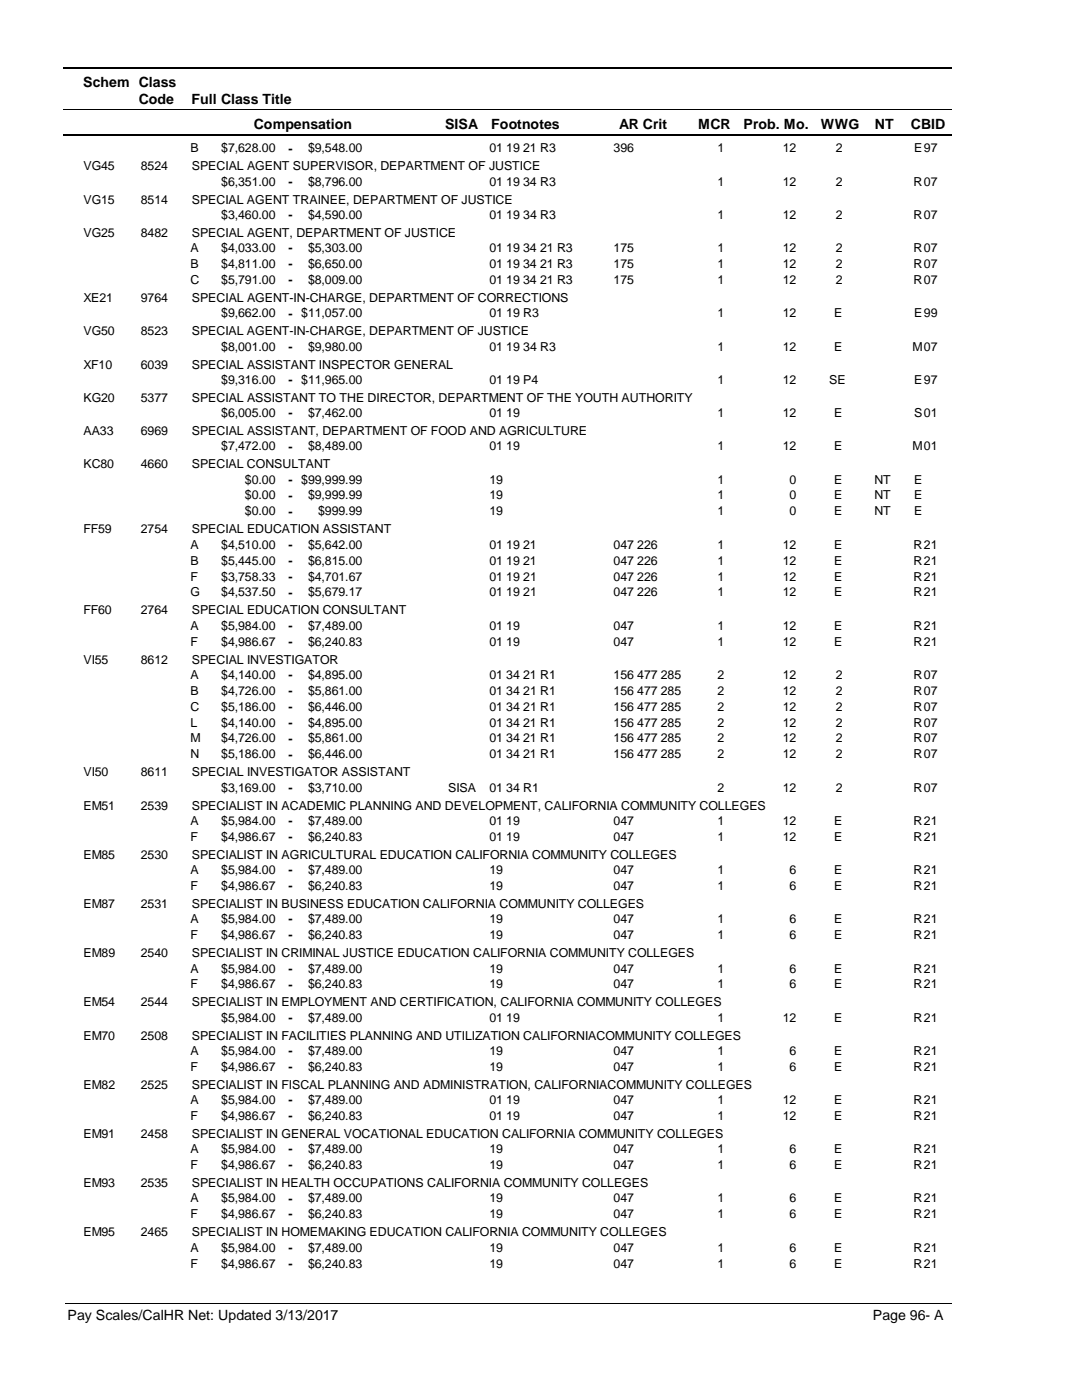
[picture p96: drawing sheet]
<svg xmlns="http://www.w3.org/2000/svg" width="216mm" height="279mm" viewBox="0 0 216 279" stroke-linecap="round" stroke-linejoin="round" font-family="sans-serif">
<defs><g id="words">
<g font-size="2.8">
<text x="16.6" y="17.3">Schem Class</text>
<text x="27.7" y="20.7">Code</text>
<text x="38.2" y="20.7">Full Class Title</text>
<text x="50.6" y="25.7">Compensation</text>
<text x="88.7" y="25.7">SISA</text>
<text x="98" y="25.7">Footnotes</text>
<text x="123.5" y="25.7">AR Crit</text>
<text x="139.2" y="25.7">MCR</text>
<text x="148.3" y="25.7">Prob. Mo.</text>
<text x="163.7" y="25.7">WWG</text>
<text x="174.5" y="25.7">NT</text>
<text x="181.6" y="25.7">CBID</text>
<text x="13.5" y="263.5">Pay Scales/CalHR Net: Updated 3/13/2017</text>
<text x="174.1" y="263.5">Page 96- A</text>
</g>
<g font-size="2.5">
<text x="16.6" y="34">VG45</text>
<text x="28.1" y="34">8524</text>
<text x="38" y="30.4">B</text>
<text x="38.2" y="34">SPECIAL AGENT SUPERVISOR, DEPARTMENT OF JUSTICE</text>
<text x="44.1" y="30.4">$7,628.00</text>
<text x="57.5" y="30.5">-</text>
<text x="61.4" y="30.4">$9,548.00</text>
<text x="97.6" y="30.4">01 19 21 R3</text>
<text x="122.4" y="30.4">396</text>
<text x="143.1" y="30.4">1</text>
<text x="156.1" y="30.4">12</text>
<text x="166.6" y="30.4">2</text>
<text x="182.3" y="30.4">E</text>
<text x="184.2" y="30.4">97</text>
<text x="16.6" y="40.7">VG15</text>
<text x="28.1" y="40.7">8514</text>
<text x="38.2" y="40.7">SPECIAL AGENT TRAINEE, DEPARTMENT OF JUSTICE</text>
<text x="44.1" y="37.1">$6,351.00</text>
<text x="57.5" y="37.1">-</text>
<text x="61.4" y="37.1">$8,796.00</text>
<text x="97.6" y="37.1">01 19 34 R3</text>
<text x="143.1" y="37.1">1</text>
<text x="156.1" y="37.1">12</text>
<text x="166.6" y="37.1">2</text>
<text x="182.2" y="37.1">R</text>
<text x="184.2" y="37.1">07</text>
<text x="16.6" y="47.3">VG25</text>
<text x="28.1" y="47.3">8482</text>
<text x="38.2" y="47.3">SPECIAL AGENT, DEPARTMENT OF JUSTICE</text>
<text x="44.1" y="43.7">$3,460.00</text>
<text x="57.5" y="43.8">-</text>
<text x="61.4" y="43.7">$4,590.00</text>
<text x="97.6" y="43.7">01 19 34 R3</text>
<text x="143.1" y="43.7">1</text>
<text x="156.1" y="43.7">12</text>
<text x="166.6" y="43.7">2</text>
<text x="182.2" y="43.7">R</text>
<text x="184.2" y="43.7">07</text>
<text x="38" y="50.3">A</text>
<text x="38" y="53.5">B</text>
<text x="44.1" y="50.3">$4,033.00</text>
<text x="44.1" y="53.5">$4,811.00</text>
<text x="57.5" y="50.4">-</text>
<text x="57.5" y="53.6">-</text>
<text x="61.4" y="50.3">$5,303.00</text>
<text x="61.4" y="53.5">$6,650.00</text>
<text x="97.6" y="50.3">01 19 34 21 R3</text>
<text x="97.6" y="53.5">01 19 34 21 R3</text>
<text x="122.4" y="50.3">175</text>
<text x="122.4" y="53.5">175</text>
<text x="143.1" y="50.3">1</text>
<text x="143.1" y="53.5">1</text>
<text x="156.1" y="50.3">12</text>
<text x="156.1" y="53.5">12</text>
<text x="166.6" y="50.3">2</text>
<text x="166.6" y="53.5">2</text>
<text x="182.2" y="50.3">R</text>
<text x="182.2" y="53.5">R</text>
<text x="184.2" y="50.3">07</text>
<text x="184.2" y="53.5">07</text>
<text x="38" y="56.7">C</text>
<text x="44.1" y="56.7">$5,791.00</text>
<text x="57.5" y="56.7">-</text>
<text x="61.4" y="56.7">$8,009.00</text>
<text x="97.6" y="56.7">01 19 34 21 R3</text>
<text x="122.4" y="56.7">175</text>
<text x="143.1" y="56.7">1</text>
<text x="156.1" y="56.7">12</text>
<text x="166.6" y="56.7">2</text>
<text x="182.2" y="56.7">R</text>
<text x="184.2" y="56.7">07</text>
<text x="16.6" y="60.3">XE21</text>
<text x="28.1" y="60.3">9764</text>
<text x="38.2" y="60.3">SPECIAL AGENT-IN-CHARGE, DEPARTMENT OF CORRECTIONS</text>
<text x="44.1" y="63.3">$9,662.00</text>
<text x="57.5" y="63.4">-</text>
<text x="60.1" y="63.3">$11,057.00</text>
<text x="97.6" y="63.3">01 19 R3</text>
<text x="143.1" y="63.3">1</text>
<text x="156.1" y="63.3">12</text>
<text x="166.3" y="63.3">E</text>
<text x="182.3" y="63.3">E</text>
<text x="184.2" y="63.3">99</text>
<text x="16.6" y="66.9">VG50</text>
<text x="28.1" y="66.9">8523</text>
<text x="38.2" y="66.9">SPECIAL AGENT-IN-CHARGE, DEPARTMENT OF JUSTICE</text>
<text x="44.1" y="70">$8,001.00</text>
<text x="57.5" y="70">-</text>
<text x="61.4" y="70">$9,980.00</text>
<text x="97.6" y="70">01 19 34 R3</text>
<text x="143.1" y="70">1</text>
<text x="156.1" y="70">12</text>
<text x="166.3" y="70">E</text>
<text x="181.9" y="70">M</text>
<text x="184.2" y="70">07</text>
<text x="16.6" y="73.6">XF10</text>
<text x="28.1" y="73.6">6039</text>
<text x="38.2" y="73.6">SPECIAL ASSISTANT INSPECTOR GENERAL</text>
<text x="44.1" y="76.6">$9,316.00</text>
<text x="57.5" y="76.6">-</text>
<text x="60.1" y="76.6">$11,965.00</text>
<text x="97.6" y="76.6">01 19 P4</text>
<text x="143.1" y="76.6">1</text>
<text x="156.1" y="76.6">12</text>
<text x="165.4" y="76.6">SE</text>
<text x="182.3" y="76.6">E</text>
<text x="184.2" y="76.6">97</text>
<text x="16.6" y="80.2">KG20</text>
<text x="28.1" y="80.2">5377</text>
<text x="38.2" y="80.2">SPECIAL ASSISTANT TO THE DIRECTOR, DEPARTMENT OF THE YOUTH AUTHORITY</text>
<text x="44.1" y="83.3">$6,005.00</text>
<text x="57.5" y="83.3">-</text>
<text x="61.4" y="83.3">$7,462.00</text>
<text x="97.6" y="83.3">01 19</text>
<text x="143.1" y="83.3">1</text>
<text x="156.1" y="83.3">12</text>
<text x="166.3" y="83.3">E</text>
<text x="182.3" y="83.3">S</text>
<text x="184.2" y="83.3">01</text>
<text x="16.6" y="86.8">AA33</text>
<text x="28.1" y="86.8">6969</text>
<text x="38.2" y="86.8">SPECIAL ASSISTANT, DEPARTMENT OF FOOD AND AGRICULTURE</text>
<text x="44.1" y="89.9">$7,472.00</text>
<text x="57.5" y="89.9">-</text>
<text x="61.4" y="89.9">$8,489.00</text>
<text x="97.6" y="89.9">01 19</text>
<text x="143.1" y="89.9">1</text>
<text x="156.1" y="89.9">12</text>
<text x="166.3" y="89.9">E</text>
<text x="181.9" y="89.9">M</text>
<text x="184.2" y="89.9">01</text>
<text x="16.6" y="93.5">KC80</text>
<text x="28.1" y="93.5">4660</text>
<text x="38.2" y="93.5">SPECIAL CONSULTANT</text>
<text x="48.9" y="96.5">$0.00</text>
<text x="48.9" y="99.7">$0.00</text>
<text x="57.5" y="96.6">-</text>
<text x="57.5" y="99.7">-</text>
<text x="60.1" y="96.5">$99,999.99</text>
<text x="61.4" y="99.7">$9,999.99</text>
<text x="97.6" y="96.5">19</text>
<text x="97.6" y="99.7">19</text>
<text x="143.1" y="96.5">1</text>
<text x="143.1" y="99.7">1</text>
<text x="157.5" y="96.5">0</text>
<text x="157.5" y="99.7">0</text>
<text x="166.3" y="96.5">E</text>
<text x="166.3" y="99.7">E</text>
<text x="174.4" y="96.5">NT</text>
<text x="174.4" y="99.7">NT</text>
<text x="182.3" y="96.5">E</text>
<text x="182.3" y="99.7">E</text>
<text x="16.6" y="106.5">FF59</text>
<text x="28.1" y="106.5">2754</text>
<text x="38.2" y="106.5">SPECIAL EDUCATION ASSISTANT</text>
<text x="48.9" y="102.9">$0.00</text>
<text x="57.5" y="102.9">-</text>
<text x="63.5" y="102.9">$999.99</text>
<text x="97.6" y="102.9">19</text>
<text x="143.1" y="102.9">1</text>
<text x="157.5" y="102.9">0</text>
<text x="166.3" y="102.9">E</text>
<text x="174.4" y="102.9">NT</text>
<text x="182.3" y="102.9">E</text>
<text x="38" y="109.5">A</text>
<text x="38" y="112.7">B</text>
<text x="44.1" y="109.5">$4,510.00</text>
<text x="44.1" y="112.7">$5,445.00</text>
<text x="57.5" y="109.6">-</text>
<text x="57.5" y="112.7">-</text>
<text x="61.4" y="109.5">$5,642.00</text>
<text x="61.4" y="112.7">$6,815.00</text>
<text x="97.6" y="109.5">01 19 21</text>
<text x="97.6" y="112.7">01 19 21</text>
<text x="122.4" y="109.5">047 226</text>
<text x="122.4" y="112.7">047 226</text>
<text x="143.1" y="109.5">1</text>
<text x="143.1" y="112.7">1</text>
<text x="156.1" y="109.5">12</text>
<text x="156.1" y="112.7">12</text>
<text x="166.3" y="109.5">E</text>
<text x="166.3" y="112.7">E</text>
<text x="182.2" y="109.5">R</text>
<text x="182.2" y="112.7">R</text>
<text x="184.2" y="109.5">21</text>
<text x="184.2" y="112.7">21</text>
<text x="38" y="115.9">F</text>
<text x="38" y="119">G</text>
<text x="44.1" y="115.9">$3,758.33</text>
<text x="44.1" y="119">$4,537.50</text>
<text x="57.5" y="115.9">-</text>
<text x="57.5" y="119.1">-</text>
<text x="61.4" y="115.9">$4,701.67</text>
<text x="61.4" y="119">$5,679.17</text>
<text x="97.6" y="115.9">01 19 21</text>
<text x="97.6" y="119">01 19 21</text>
<text x="122.4" y="115.9">047 226</text>
<text x="122.4" y="119">047 226</text>
<text x="143.1" y="115.9">1</text>
<text x="143.1" y="119">1</text>
<text x="156.1" y="115.9">12</text>
<text x="156.1" y="119">12</text>
<text x="166.3" y="115.9">E</text>
<text x="166.3" y="119">E</text>
<text x="182.2" y="115.9">R</text>
<text x="182.2" y="119">R</text>
<text x="184.2" y="115.9">21</text>
<text x="184.2" y="119">21</text>
<text x="16.6" y="122.6">FF60</text>
<text x="28.1" y="122.6">2764</text>
<text x="38" y="125.7">A</text>
<text x="38.2" y="122.6">SPECIAL EDUCATION CONSULTANT</text>
<text x="44.1" y="125.7">$5,984.00</text>
<text x="57.5" y="125.7">-</text>
<text x="61.4" y="125.7">$7,489.00</text>
<text x="97.6" y="125.7">01 19</text>
<text x="122.4" y="125.7">047</text>
<text x="143.1" y="125.7">1</text>
<text x="156.1" y="125.7">12</text>
<text x="166.3" y="125.7">E</text>
<text x="182.2" y="125.7">R</text>
<text x="184.2" y="125.7">21</text>
<text x="38" y="128.9">F</text>
<text x="44.1" y="128.9">$4,986.67</text>
<text x="57.5" y="128.9">-</text>
<text x="61.4" y="128.9">$6,240.83</text>
<text x="97.6" y="128.9">01 19</text>
<text x="122.4" y="128.9">047</text>
<text x="143.1" y="128.9">1</text>
<text x="156.1" y="128.9">12</text>
<text x="166.3" y="128.9">E</text>
<text x="182.2" y="128.9">R</text>
<text x="184.2" y="128.9">21</text>
<text x="16.6" y="132.5">VI55</text>
<text x="28.1" y="132.5">8612</text>
<text x="38" y="135.5">A</text>
<text x="38.2" y="132.5">SPECIAL INVESTIGATOR</text>
<text x="44.1" y="135.5">$4,140.00</text>
<text x="57.5" y="135.5">-</text>
<text x="61.4" y="135.5">$4,895.00</text>
<text x="97.6" y="135.5">01 34 21 R1</text>
<text x="122.4" y="135.5">156 477 285</text>
<text x="143.1" y="135.5">2</text>
<text x="156.1" y="135.5">12</text>
<text x="166.6" y="135.5">2</text>
<text x="182.2" y="135.5">R</text>
<text x="184.2" y="135.5">07</text>
<text x="38" y="138.7">B</text>
<text x="38" y="141.8">C</text>
<text x="44.1" y="138.7">$4,726.00</text>
<text x="44.1" y="141.8">$5,186.00</text>
<text x="57.5" y="138.7">-</text>
<text x="57.5" y="141.9">-</text>
<text x="61.4" y="138.7">$5,861.00</text>
<text x="61.4" y="141.8">$6,446.00</text>
<text x="97.6" y="138.7">01 34 21 R1</text>
<text x="97.6" y="141.8">01 34 21 R1</text>
<text x="122.4" y="138.7">156 477 285</text>
<text x="122.4" y="141.8">156 477 285</text>
<text x="143.1" y="138.7">2</text>
<text x="143.1" y="141.8">2</text>
<text x="156.1" y="138.7">12</text>
<text x="156.1" y="141.8">12</text>
<text x="166.6" y="138.7">2</text>
<text x="166.6" y="141.8">2</text>
<text x="182.2" y="138.7">R</text>
<text x="182.2" y="141.8">R</text>
<text x="184.2" y="138.7">07</text>
<text x="184.2" y="141.8">07</text>
<text x="38" y="145">L</text>
<text x="38" y="148.2">M</text>
<text x="44.1" y="145">$4,140.00</text>
<text x="44.1" y="148.2">$4,726.00</text>
<text x="57.5" y="145.1">-</text>
<text x="57.5" y="148.2">-</text>
<text x="61.4" y="145">$4,895.00</text>
<text x="61.4" y="148.2">$5,861.00</text>
<text x="97.6" y="145">01 34 21 R1</text>
<text x="97.6" y="148.2">01 34 21 R1</text>
<text x="122.4" y="145">156 477 285</text>
<text x="122.4" y="148.2">156 477 285</text>
<text x="143.1" y="145">2</text>
<text x="143.1" y="148.2">2</text>
<text x="156.1" y="145">12</text>
<text x="156.1" y="148.2">12</text>
<text x="166.6" y="145">2</text>
<text x="166.6" y="148.2">2</text>
<text x="182.2" y="145">R</text>
<text x="182.2" y="148.2">R</text>
<text x="184.2" y="145">07</text>
<text x="184.2" y="148.2">07</text>
<text x="16.6" y="155">VI50</text>
<text x="28.1" y="155">8611</text>
<text x="38" y="151.4">N</text>
<text x="38.2" y="155">SPECIAL INVESTIGATOR ASSISTANT</text>
<text x="44.1" y="151.4">$5,186.00</text>
<text x="57.5" y="151.4">-</text>
<text x="61.4" y="151.4">$6,446.00</text>
<text x="97.6" y="151.4">01 34 21 R1</text>
<text x="122.4" y="151.4">156 477 285</text>
<text x="143.1" y="151.4">2</text>
<text x="156.1" y="151.4">12</text>
<text x="166.6" y="151.4">2</text>
<text x="182.2" y="151.4">R</text>
<text x="184.2" y="151.4">07</text>
<text x="16.6" y="161.6">EM51</text>
<text x="28.1" y="161.6">2539</text>
<text x="38.2" y="161.6">SPECIALIST IN ACADEMIC PLANNING AND DEVELOPMENT, CALIFORNIA COMMUNITY COLLEGES</text>
<text x="44.1" y="158">$3,169.00</text>
<text x="57.5" y="158.1">-</text>
<text x="61.4" y="158">$3,710.00</text>
<text x="89.4" y="158">SISA</text>
<text x="97.6" y="158">01 34 R1</text>
<text x="143.1" y="158">2</text>
<text x="156.1" y="158">12</text>
<text x="166.6" y="158">2</text>
<text x="182.2" y="158">R</text>
<text x="184.2" y="158">07</text>
<text x="38" y="164.7">A</text>
<text x="38" y="167.8">F</text>
<text x="44.1" y="164.7">$5,984.00</text>
<text x="44.1" y="167.8">$4,986.67</text>
<text x="57.5" y="164.7">-</text>
<text x="57.5" y="167.9">-</text>
<text x="61.4" y="164.7">$7,489.00</text>
<text x="61.4" y="167.8">$6,240.83</text>
<text x="97.6" y="164.7">01 19</text>
<text x="97.6" y="167.8">01 19</text>
<text x="122.4" y="164.7">047</text>
<text x="122.4" y="167.8">047</text>
<text x="143.1" y="164.7">1</text>
<text x="143.1" y="167.8">1</text>
<text x="156.1" y="164.7">12</text>
<text x="156.1" y="167.8">12</text>
<text x="166.3" y="164.7">E</text>
<text x="166.3" y="167.8">E</text>
<text x="182.2" y="164.7">R</text>
<text x="182.2" y="167.8">R</text>
<text x="184.2" y="164.7">21</text>
<text x="184.2" y="167.8">21</text>
<text x="16.6" y="171.4">EM85</text>
<text x="28.1" y="171.4">2530</text>
<text x="38.2" y="171.4">SPECIALIST IN AGRICULTURAL EDUCATION CALIFORNIA COMMUNITY COLLEGES</text>
<text x="38" y="174.5">A</text>
<text x="38" y="177.6">F</text>
<text x="44.1" y="174.5">$5,984.00</text>
<text x="44.1" y="177.6">$4,986.67</text>
<text x="57.5" y="174.5">-</text>
<text x="57.5" y="177.7">-</text>
<text x="61.4" y="174.5">$7,489.00</text>
<text x="61.4" y="177.6">$6,240.83</text>
<text x="97.6" y="174.5">19</text>
<text x="97.6" y="177.6">19</text>
<text x="122.4" y="174.5">047</text>
<text x="122.4" y="177.6">047</text>
<text x="143.1" y="174.5">1</text>
<text x="143.1" y="177.6">1</text>
<text x="157.5" y="174.5">6</text>
<text x="157.5" y="177.6">6</text>
<text x="166.3" y="174.5">E</text>
<text x="166.3" y="177.6">E</text>
<text x="182.2" y="174.5">R</text>
<text x="182.2" y="177.6">R</text>
<text x="184.2" y="174.5">21</text>
<text x="184.2" y="177.6">21</text>
<text x="16.6" y="181.2">EM87</text>
<text x="28.1" y="181.2">2531</text>
<text x="38" y="184.3">A</text>
<text x="38.2" y="181.2">SPECIALIST IN BUSINESS EDUCATION CALIFORNIA COMMUNITY COLLEGES</text>
<text x="44.1" y="184.3">$5,984.00</text>
<text x="57.5" y="184.3">-</text>
<text x="61.4" y="184.3">$7,489.00</text>
<text x="97.6" y="184.3">19</text>
<text x="122.4" y="184.3">047</text>
<text x="143.1" y="184.3">1</text>
<text x="157.5" y="184.3">6</text>
<text x="166.3" y="184.3">E</text>
<text x="182.2" y="184.3">R</text>
<text x="184.2" y="184.3">21</text>
<text x="16.6" y="191">EM89</text>
<text x="28.1" y="191">2540</text>
<text x="38" y="187.5">F</text>
<text x="38.2" y="191">SPECIALIST IN CRIMINAL JUSTICE EDUCATION CALIFORNIA COMMUNITY COLLEGES</text>
<text x="44.1" y="187.5">$4,986.67</text>
<text x="57.5" y="187.5">-</text>
<text x="61.4" y="187.5">$6,240.83</text>
<text x="97.6" y="187.5">19</text>
<text x="122.4" y="187.5">047</text>
<text x="143.1" y="187.5">1</text>
<text x="157.5" y="187.5">6</text>
<text x="166.3" y="187.5">E</text>
<text x="182.2" y="187.5">R</text>
<text x="184.2" y="187.5">21</text>
<text x="38" y="194.1">A</text>
<text x="38" y="197.3">F</text>
<text x="44.1" y="194.1">$5,984.00</text>
<text x="44.1" y="197.3">$4,986.67</text>
<text x="57.5" y="194.1">-</text>
<text x="57.5" y="197.3">-</text>
<text x="61.4" y="194.1">$7,489.00</text>
<text x="61.4" y="197.3">$6,240.83</text>
<text x="97.6" y="194.1">19</text>
<text x="97.6" y="197.3">19</text>
<text x="122.4" y="194.1">047</text>
<text x="122.4" y="197.3">047</text>
<text x="143.1" y="194.1">1</text>
<text x="143.1" y="197.3">1</text>
<text x="157.5" y="194.1">6</text>
<text x="157.5" y="197.3">6</text>
<text x="166.3" y="194.1">E</text>
<text x="166.3" y="197.3">E</text>
<text x="182.2" y="194.1">R</text>
<text x="182.2" y="197.3">R</text>
<text x="184.2" y="194.1">21</text>
<text x="184.2" y="197.3">21</text>
<text x="16.6" y="200.9">EM54</text>
<text x="28.1" y="200.9">2544</text>
<text x="38.2" y="200.9">SPECIALIST IN EMPLOYMENT AND CERTIFICATION, CALIFORNIA COMMUNITY COLLEGES</text>
<text x="44.1" y="203.9">$5,984.00</text>
<text x="57.5" y="203.9">-</text>
<text x="61.4" y="203.9">$7,489.00</text>
<text x="97.6" y="203.9">01 19</text>
<text x="143.1" y="203.9">1</text>
<text x="156.1" y="203.9">12</text>
<text x="166.3" y="203.9">E</text>
<text x="182.2" y="203.9">R</text>
<text x="184.2" y="203.9">21</text>
<text x="16.6" y="207.5">EM70</text>
<text x="28.1" y="207.5">2508</text>
<text x="38.2" y="207.5">SPECIALIST IN FACILITIES PLANNING AND UTILIZATION CALIFORNIACOMMUNITY COLLEGES</text>
<text x="38" y="210.5">A</text>
<text x="38" y="213.7">F</text>
<text x="44.1" y="210.5">$5,984.00</text>
<text x="44.1" y="213.7">$4,986.67</text>
<text x="57.5" y="210.6">-</text>
<text x="57.5" y="213.7">-</text>
<text x="61.4" y="210.5">$7,489.00</text>
<text x="61.4" y="213.7">$6,240.83</text>
<text x="97.6" y="210.5">19</text>
<text x="97.6" y="213.7">19</text>
<text x="122.4" y="210.5">047</text>
<text x="122.4" y="213.7">047</text>
<text x="143.1" y="210.5">1</text>
<text x="143.1" y="213.7">1</text>
<text x="157.5" y="210.5">6</text>
<text x="157.5" y="213.7">6</text>
<text x="166.3" y="210.5">E</text>
<text x="166.3" y="213.7">E</text>
<text x="182.2" y="210.5">R</text>
<text x="182.2" y="213.7">R</text>
<text x="184.2" y="210.5">21</text>
<text x="184.2" y="213.7">21</text>
<text x="16.6" y="217.3">EM82</text>
<text x="28.1" y="217.3">2525</text>
<text x="38" y="220.4">A</text>
<text x="38.2" y="217.3">SPECIALIST IN FISCAL PLANNING AND ADMINISTRATION, CALIFORNIACOMMUNITY COLLEGES</text>
<text x="44.1" y="220.4">$5,984.00</text>
<text x="57.5" y="220.4">-</text>
<text x="61.4" y="220.4">$7,489.00</text>
<text x="97.6" y="220.4">01 19</text>
<text x="122.4" y="220.4">047</text>
<text x="143.1" y="220.4">1</text>
<text x="156.1" y="220.4">12</text>
<text x="166.3" y="220.4">E</text>
<text x="182.2" y="220.4">R</text>
<text x="184.2" y="220.4">21</text>
<text x="16.6" y="227.1">EM91</text>
<text x="28.1" y="227.1">2458</text>
<text x="38" y="223.5">F</text>
<text x="38.2" y="227.1">SPECIALIST IN GENERAL VOCATIONAL EDUCATION CALIFORNIA COMMUNITY COLLEGES</text>
<text x="44.1" y="223.5">$4,986.67</text>
<text x="57.5" y="223.6">-</text>
<text x="61.4" y="223.5">$6,240.83</text>
<text x="97.6" y="223.5">01 19</text>
<text x="122.4" y="223.5">047</text>
<text x="143.1" y="223.5">1</text>
<text x="156.1" y="223.5">12</text>
<text x="166.3" y="223.5">E</text>
<text x="182.2" y="223.5">R</text>
<text x="184.2" y="223.5">21</text>
<text x="38" y="230.2">A</text>
<text x="38" y="233.3">F</text>
<text x="44.1" y="230.2">$5,984.00</text>
<text x="44.1" y="233.3">$4,986.67</text>
<text x="57.5" y="230.2">-</text>
<text x="57.5" y="233.4">-</text>
<text x="61.4" y="230.2">$7,489.00</text>
<text x="61.4" y="233.3">$6,240.83</text>
<text x="97.6" y="230.2">19</text>
<text x="97.6" y="233.3">19</text>
<text x="122.4" y="230.2">047</text>
<text x="122.4" y="233.3">047</text>
<text x="143.1" y="230.2">1</text>
<text x="143.1" y="233.3">1</text>
<text x="157.5" y="230.2">6</text>
<text x="157.5" y="233.3">6</text>
<text x="166.3" y="230.2">E</text>
<text x="166.3" y="233.3">E</text>
<text x="182.2" y="230.2">R</text>
<text x="182.2" y="233.3">R</text>
<text x="184.2" y="230.2">21</text>
<text x="184.2" y="233.3">21</text>
<text x="16.6" y="236.9">EM93</text>
<text x="28.1" y="236.9">2535</text>
<text x="38" y="240">A</text>
<text x="38.2" y="236.9">SPECIALIST IN HEALTH OCCUPATIONS CALIFORNIA COMMUNITY COLLEGES</text>
<text x="44.1" y="240">$5,984.00</text>
<text x="61.4" y="240">$7,489.00</text>
<text x="97.6" y="240">19</text>
<text x="122.4" y="240">047</text>
<text x="143.1" y="240">1</text>
<text x="157.5" y="240">6</text>
<text x="166.3" y="240">E</text>
<text x="182.2" y="240">R</text>
<text x="184.2" y="240">21</text>
<text x="38" y="243.2">F</text>
<text x="44.1" y="243.2">$4,986.67</text>
<text x="57.5" y="240">-</text>
<text x="57.5" y="243.2">-</text>
<text x="61.4" y="243.2">$6,240.83</text>
<text x="97.6" y="243.2">19</text>
<text x="122.4" y="243.2">047</text>
<text x="143.1" y="243.2">1</text>
<text x="157.5" y="243.2">6</text>
<text x="166.3" y="243.2">E</text>
<text x="182.2" y="243.2">R</text>
<text x="184.2" y="243.2">21</text>
<text x="16.6" y="246.7">EM95</text>
<text x="28.1" y="246.7">2465</text>
<text x="38" y="249.8">A</text>
<text x="38.2" y="246.7">SPECIALIST IN HOMEMAKING EDUCATION CALIFORNIA COMMUNITY COLLEGES</text>
<text x="44.1" y="249.8">$5,984.00</text>
<text x="57.5" y="249.8">-</text>
<text x="61.4" y="249.8">$7,489.00</text>
<text x="97.6" y="249.8">19</text>
<text x="122.4" y="249.8">047</text>
<text x="143.1" y="249.8">1</text>
<text x="157.5" y="249.8">6</text>
<text x="166.3" y="249.8">E</text>
<text x="182.2" y="249.8">R</text>
<text x="184.2" y="249.8">21</text>
<text x="38" y="253">F</text>
<text x="44.1" y="253">$4,986.67</text>
<text x="57.5" y="253">-</text>
<text x="61.4" y="253">$6,240.83</text>
<text x="97.6" y="253">19</text>
<text x="122.4" y="253">047</text>
<text x="143.1" y="253">1</text>
<text x="157.5" y="253">6</text>
<text x="166.3" y="253">E</text>
<text x="182.2" y="253">R</text>
<text x="184.2" y="253">21</text>
</g>
</g></defs>
<path d="M12.7 13.5h177.1" fill="none" stroke="#000" stroke-width=".36"/>
<path d="M12.7 21.9h177.1" fill="none" stroke="#000" stroke-width=".2"/>
<path d="M12.7 27h177.1" fill="none" stroke="#000" stroke-width=".35"/>
<g fill="#fff">
<path d="M40.4 27.8h16.2v3h-16.2z" fill-rule="evenodd"/>
<path d="M183.9 27.8h4.1v3h-4.1z" fill-rule="evenodd"/>
<path d="M40.4 34.5h16.2v3h-16.2z" fill-rule="evenodd"/>
<path d="M183.9 34.5h4.1v3h-4.1z" fill-rule="evenodd"/>
<path d="M40.4 41.1h16.2v3h-16.2z" fill-rule="evenodd"/>
<path d="M183.9 41.1h4.1v3h-4.1z" fill-rule="evenodd"/>
<path d="M40.4 47.7h16.2v3h-16.2z" fill-rule="evenodd"/>
<path d="M183.9 47.7h4.1v3h-4.1z" fill-rule="evenodd"/>
<path d="M40.4 50.9h16.2v3h-16.2z" fill-rule="evenodd"/>
<path d="M183.9 50.9h4.1v3h-4.1z" fill-rule="evenodd"/>
<path d="M40.4 54.1h16.2v3h-16.2z" fill-rule="evenodd"/>
<path d="M183.9 54.1h4.1v3h-4.1z" fill-rule="evenodd"/>
<path d="M40.4 60.7h16.2v3h-16.2z" fill-rule="evenodd"/>
<path d="M183.9 60.7h4.1v3h-4.1z" fill-rule="evenodd"/>
<path d="M40.4 67.4h16.2v3h-16.2z" fill-rule="evenodd"/>
<path d="M183.9 67.4h4.1v3h-4.1z" fill-rule="evenodd"/>
<path d="M40.4 74h16.2v3h-16.2z" fill-rule="evenodd"/>
<path d="M183.9 74h4.1v3h-4.1z" fill-rule="evenodd"/>
<path d="M40.4 80.6h16.2v3h-16.2z" fill-rule="evenodd"/>
<path d="M183.9 80.6h4.1v3h-4.1z" fill-rule="evenodd"/>
<path d="M40.4 87.3h16.2v3h-16.2z" fill-rule="evenodd"/>
<path d="M183.9 87.3h4.1v3h-4.1z" fill-rule="evenodd"/>
<path d="M40.4 93.9h16.2v3h-16.2z" fill-rule="evenodd"/>
<path d="M183.9 93.9h4.1v3h-4.1z" fill-rule="evenodd"/>
<path d="M40.4 97.1h16.2v3h-16.2z" fill-rule="evenodd"/>
<path d="M183.9 97.1h4.1v3h-4.1z" fill-rule="evenodd"/>
<path d="M40.4 100.3h16.2v2.9h-16.2z" fill-rule="evenodd"/>
<path d="M183.9 100.3h4.1v2.9h-4.1z" fill-rule="evenodd"/>
<path d="M40.4 106.9h16.2v3h-16.2z" fill-rule="evenodd"/>
<path d="M183.9 106.9h4.1v3h-4.1z" fill-rule="evenodd"/>
<path d="M40.4 110.1h16.2v3h-16.2z" fill-rule="evenodd"/>
<path d="M183.9 110.1h4.1v3h-4.1z" fill-rule="evenodd"/>
<path d="M40.4 113.3h16.2v2.9h-16.2z" fill-rule="evenodd"/>
<path d="M183.9 113.3h4.1v2.9h-4.1z" fill-rule="evenodd"/>
<path d="M40.4 116.4h16.2v3h-16.2z" fill-rule="evenodd"/>
<path d="M183.9 116.4h4.1v3h-4.1z" fill-rule="evenodd"/>
<path d="M40.4 123.1h16.2v3h-16.2z" fill-rule="evenodd"/>
<path d="M183.9 123.1h4.1v3h-4.1z" fill-rule="evenodd"/>
<path d="M40.4 126.3h16.2v2.9h-16.2z" fill-rule="evenodd"/>
<path d="M183.9 126.3h4.1v2.9h-4.1z" fill-rule="evenodd"/>
<path d="M40.4 132.9h16.2v3h-16.2z" fill-rule="evenodd"/>
<path d="M183.9 132.9h4.1v3h-4.1z" fill-rule="evenodd"/>
<path d="M40.4 136h16.2v3h-16.2z" fill-rule="evenodd"/>
<path d="M183.9 136h4.1v3h-4.1z" fill-rule="evenodd"/>
<path d="M40.4 139.2h16.2v3h-16.2z" fill-rule="evenodd"/>
<path d="M183.9 139.2h4.1v3h-4.1z" fill-rule="evenodd"/>
<path d="M40.4 142.4h16.2v3h-16.2z" fill-rule="evenodd"/>
<path d="M183.9 142.4h4.1v3h-4.1z" fill-rule="evenodd"/>
<path d="M40.4 145.6h16.2v3h-16.2z" fill-rule="evenodd"/>
<path d="M183.9 145.6h4.1v3h-4.1z" fill-rule="evenodd"/>
<path d="M40.4 148.8h16.2v2.9h-16.2z" fill-rule="evenodd"/>
<path d="M183.9 148.8h4.1v2.9h-4.1z" fill-rule="evenodd"/>
<path d="M40.4 155.4h16.2v3h-16.2z" fill-rule="evenodd"/>
<path d="M183.9 155.4h4.1v3h-4.1z" fill-rule="evenodd"/>
<path d="M40.4 162.1h16.2v2.9h-16.2z" fill-rule="evenodd"/>
<path d="M183.9 162.1h4.1v2.9h-4.1z" fill-rule="evenodd"/>
<path d="M40.4 165.2h16.2v3h-16.2z" fill-rule="evenodd"/>
<path d="M183.9 165.2h4.1v3h-4.1z" fill-rule="evenodd"/>
<path d="M40.4 171.8h16.2v3h-16.2z" fill-rule="evenodd"/>
<path d="M183.9 171.8h4.1v3h-4.1z" fill-rule="evenodd"/>
<path d="M40.4 175h16.2v3h-16.2z" fill-rule="evenodd"/>
<path d="M183.9 175h4.1v3h-4.1z" fill-rule="evenodd"/>
<path d="M40.4 181.7h16.2v3h-16.2z" fill-rule="evenodd"/>
<path d="M183.9 181.7h4.1v3h-4.1z" fill-rule="evenodd"/>
<path d="M40.4 184.8h16.2v3h-16.2z" fill-rule="evenodd"/>
<path d="M183.9 184.8h4.1v3h-4.1z" fill-rule="evenodd"/>
<path d="M40.4 191.5h16.2v3h-16.2z" fill-rule="evenodd"/>
<path d="M183.9 191.5h4.1v3h-4.1z" fill-rule="evenodd"/>
<path d="M40.4 194.7h16.2v3h-16.2z" fill-rule="evenodd"/>
<path d="M183.9 194.7h4.1v3h-4.1z" fill-rule="evenodd"/>
<path d="M40.4 201.3h16.2v3h-16.2z" fill-rule="evenodd"/>
<path d="M183.9 201.3h4.1v3h-4.1z" fill-rule="evenodd"/>
<path d="M40.4 207.9h16.2v3h-16.2z" fill-rule="evenodd"/>
<path d="M183.9 207.9h4.1v3h-4.1z" fill-rule="evenodd"/>
<path d="M40.4 211.1h16.2v3h-16.2z" fill-rule="evenodd"/>
<path d="M183.9 211.1h4.1v3h-4.1z" fill-rule="evenodd"/>
<path d="M40.4 217.8h16.2v2.9h-16.2z" fill-rule="evenodd"/>
<path d="M183.9 217.8h4.1v2.9h-4.1z" fill-rule="evenodd"/>
<path d="M40.4 220.9h16.2v3h-16.2z" fill-rule="evenodd"/>
<path d="M183.9 220.9h4.1v3h-4.1z" fill-rule="evenodd"/>
<path d="M40.4 227.5h16.2v3h-16.2z" fill-rule="evenodd"/>
<path d="M183.9 227.5h4.1v3h-4.1z" fill-rule="evenodd"/>
<path d="M40.4 230.7h16.2v3h-16.2z" fill-rule="evenodd"/>
<path d="M183.9 230.7h4.1v3h-4.1z" fill-rule="evenodd"/>
<path d="M40.4 237.4h16.2v3h-16.2z" fill-rule="evenodd"/>
<path d="M183.9 237.4h4.1v3h-4.1z" fill-rule="evenodd"/>
<path d="M40.4 240.5h16.2v3h-16.2z" fill-rule="evenodd"/>
<path d="M183.9 240.5h4.1v3h-4.1z" fill-rule="evenodd"/>
<path d="M40.4 247.2h16.2v3h-16.2z" fill-rule="evenodd"/>
<path d="M183.9 247.2h4.1v3h-4.1z" fill-rule="evenodd"/>
<path d="M40.4 250.4h16.2v2.9h-16.2z" fill-rule="evenodd"/>
<path d="M183.9 250.4h4.1v2.9h-4.1z" fill-rule="evenodd"/>
</g>
<path d="M13.1 260.1h176.7" fill="none" stroke="#000" stroke-width=".2"/>
<use href="#words"/>
</svg>
